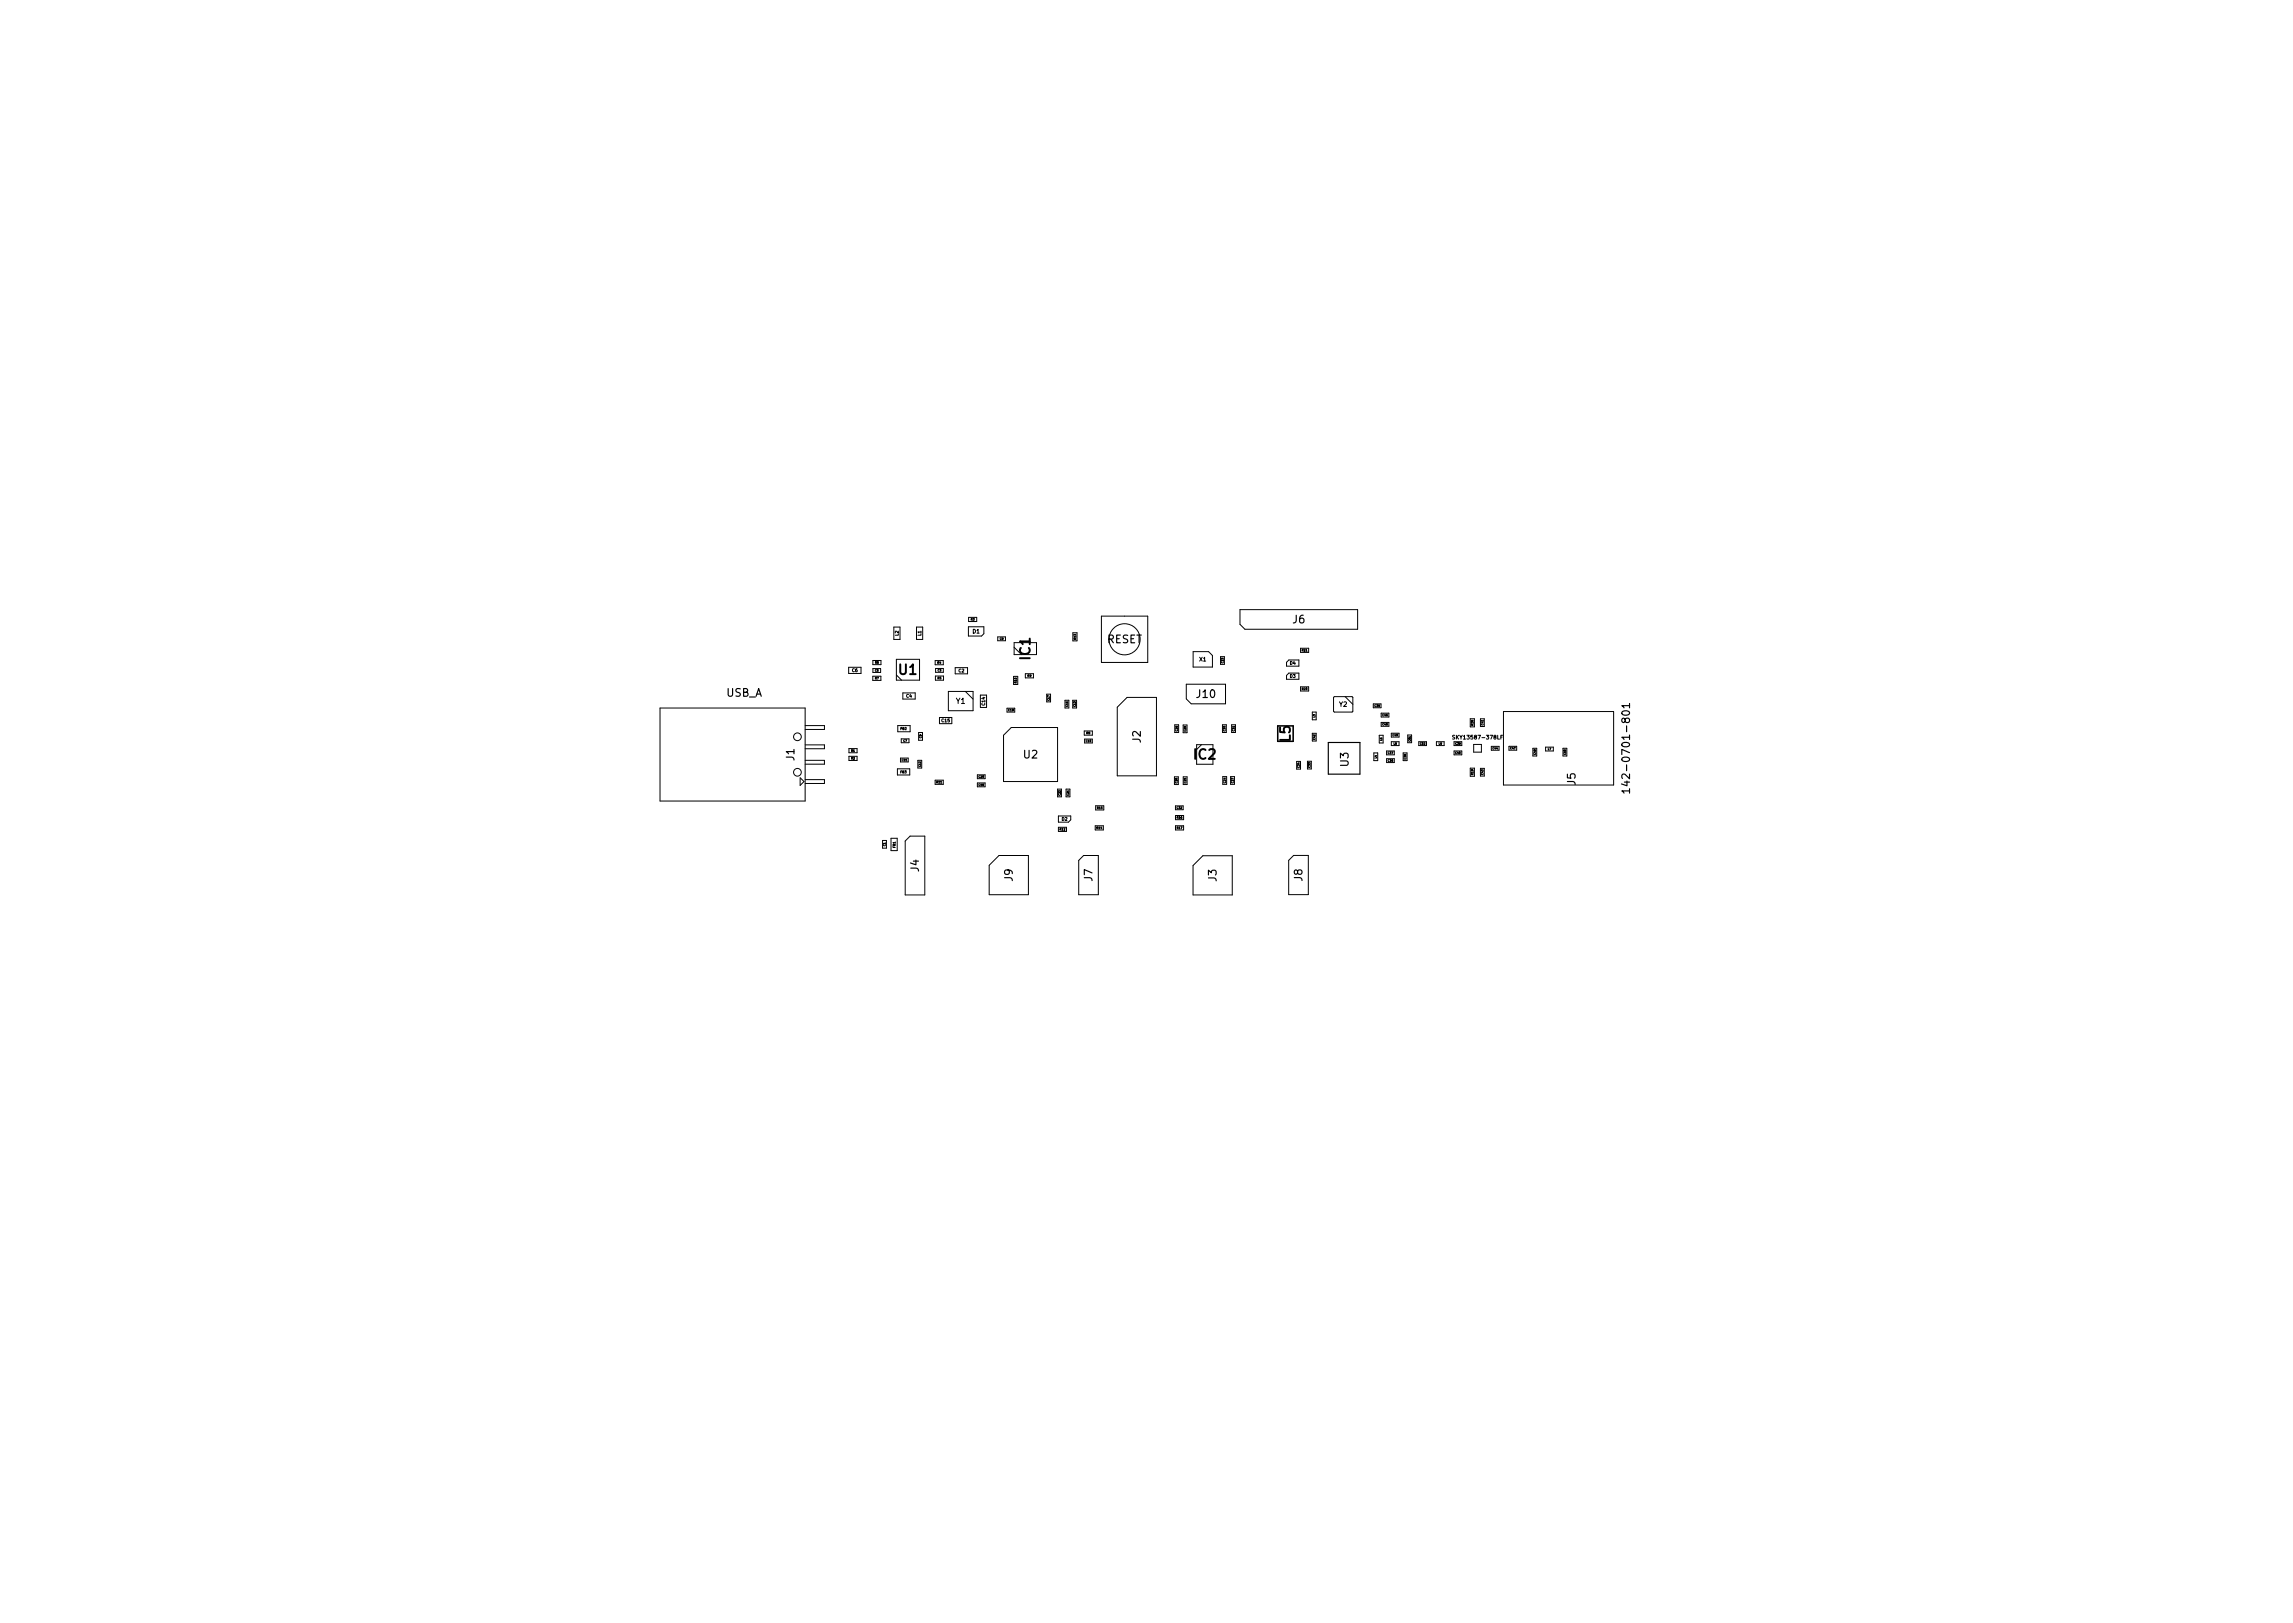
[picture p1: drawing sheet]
<svg xmlns="http://www.w3.org/2000/svg" width="297mm" height="210mm" viewBox="0 0 297 210" stroke-linecap="round" stroke-linejoin="round" font-family="sans-serif">
<defs><g id="words">
<g font-size="1.8">
<text x="116.5" y="87.4">U1</text>
<text x="133.5" y="85.4" transform="rotate(-90 133.5 85.4)">IC1</text>
<text x="154.7" y="98.4">IC2</text>
<text x="167.2" y="96.1" transform="rotate(-90 167.2 96.1)">L5</text>
</g>
<g font-size="1.4">
<text x="143.4" y="83.3">RESET</text>
<text x="167.5" y="80.7">J6</text>
<text x="94" y="90.2">USB_A</text>
<text x="155.1" y="90.4">J10</text>
<text x="102.9" y="98.5" transform="rotate(-90 102.9 98.5)">J1</text>
<text x="132.6" y="98.2">U2</text>
<text x="147.8" y="96.2" transform="rotate(-90 147.8 96.2)">J2</text>
<text x="174.7" y="99.1" transform="rotate(-90 174.7 99.1)">U3</text>
<text x="204.1" y="101.7" transform="rotate(-90 204.1 101.7)">J5</text>
<text x="211.1" y="101.3" transform="rotate(-90 211.1 101.3)">142-0701-801</text>
<text x="119" y="112.9" transform="rotate(-90 119 112.9)">J4</text>
<text x="131.2" y="114.1" transform="rotate(-90 131.2 114.1)">J9</text>
<text x="141.5" y="114.1" transform="rotate(-90 141.5 114.1)">J7</text>
<text x="157.6" y="114.2" transform="rotate(-90 157.6 114.2)">J3</text>
<text x="168.7" y="114.1" transform="rotate(-90 168.7 114.1)">J8</text>
</g>
<text font-size="1" x="123.9" y="91.2">Y1</text>
<text font-size=".8" x="173.5" y="91.5">Y2</text>
<g font-size=".7">
<text x="126" y="82">D1</text>
<text x="155.4" y="85.7">X1</text>
<text x="188.6" y="95.8">SKY13587-378LF</text>
</g>
<g font-size=".6">
<text x="116.4" y="82.4" transform="rotate(-90 116.4 82.4)">L2</text>
<text x="119.3" y="82.4" transform="rotate(-90 119.3 82.4)">L1</text>
<text x="110.4" y="87">C6</text>
<text x="124.2" y="87.1">C2</text>
<text x="167.1" y="87.8">D3</text>
<text x="167.1" y="86.1">D4</text>
<text x="117.4" y="90.4">C4</text>
<text x="122" y="93.5">C15</text>
<text x="127.6" y="91.4" transform="rotate(-90 127.6 91.4)">C14</text>
<text x="137.6" y="106.3">D2</text>
</g>
<g font-size=".4">
<text x="125.8" y="80.4">R3</text>
<text x="139.4" y="82.8" transform="rotate(-90 139.4 82.8)">R13</text>
<text x="113.4" y="88">R7</text>
<text x="113.4" y="86">R6</text>
<text x="121.4" y="86">R4</text>
<text x="121.5" y="88">R5</text>
<text x="131.7" y="88.5" transform="rotate(-90 131.7 88.5)">R10</text>
<text x="133.1" y="87.7">R9</text>
<text x="168.7" y="89.4">R20</text>
<text x="168.7" y="84.4">R21</text>
<text x="116.6" y="94.5">FB2</text>
<text x="140.7" y="95.1">R8</text>
<text x="190.9" y="94" transform="rotate(-90 190.9 94)">R18</text>
<text x="110.3" y="98.4">R2</text>
<text x="110.3" y="97.4">R1</text>
<text x="116.6" y="100.2">FB3</text>
<text x="121.3" y="101.5">R11</text>
<text x="190.9" y="100.4" transform="rotate(-90 190.9 100.4)">R19</text>
<text x="137.3" y="107.6">R12</text>
<text x="142.1" y="107.4">R14</text>
<text x="142.1" y="104.8">R15</text>
<text x="152.5" y="107.4">R17</text>
<text x="152.5" y="106">R16</text>
<text x="116" y="109.8" transform="rotate(-90 116 109.8)">FB1</text>
</g>
<g font-size=".3">
<text x="129.5" y="82.9">C8</text>
<text x="113.4" y="87">C5</text>
<text x="121.5" y="87">C3</text>
<text x="158.5" y="85.9" transform="rotate(-90 158.5 85.9)">C23</text>
<text x="119.4" y="95.6" transform="rotate(-90 119.4 95.6)">C9</text>
<text x="130.6" y="92.1">C19</text>
<text x="136" y="90.7" transform="rotate(-90 136 90.7)">C17</text>
<text x="138.3" y="91.5" transform="rotate(-90 138.3 91.5)">C16</text>
<text x="139.3" y="91.5" transform="rotate(-90 139.3 91.5)">C13</text>
<text x="152.6" y="94.7" transform="rotate(-90 152.6 94.7)">C28</text>
<text x="153.6" y="94.7" transform="rotate(-90 153.6 94.7)">C29</text>
<text x="158.7" y="94.7" transform="rotate(-90 158.7 94.7)">C30</text>
<text x="159.9" y="94.7" transform="rotate(-90 159.9 94.7)">C31</text>
<text x="170.4" y="95.8" transform="rotate(-90 170.4 95.8)">C42</text>
<text x="170.4" y="93" transform="rotate(-90 170.4 93)">L3</text>
<text x="178.1" y="91.6">C35</text>
<text x="179" y="96" transform="rotate(-90 179 96)">L6</text>
<text x="179.1" y="92.8">C46</text>
<text x="179.1" y="94">C45</text>
<text x="180.4" y="95.4">C49</text>
<text x="192.2" y="93.9" transform="rotate(-90 192.2 93.9)">C41</text>
<text x="116.8" y="98.6">C11</text>
<text x="117" y="96.1">C7</text>
<text x="119.3" y="99.3" transform="rotate(-90 119.3 99.3)">C12</text>
<text x="126.8" y="100.8">C20</text>
<text x="126.8" y="101.8">C18</text>
<text x="140.7" y="96.1">C10</text>
<text x="152.5" y="101.5" transform="rotate(-90 152.5 101.5)">C26</text>
<text x="153.7" y="101.5" transform="rotate(-90 153.7 101.5)">C25</text>
<text x="158.8" y="101.4" transform="rotate(-90 158.8 101.4)">C24</text>
<text x="159.8" y="101.4" transform="rotate(-90 159.8 101.4)">C27</text>
<text x="168.3" y="99.5" transform="rotate(-90 168.3 99.5)">C34</text>
<text x="169.7" y="99.4" transform="rotate(-90 169.7 99.4)">C33</text>
<text x="178.3" y="98.2" transform="rotate(-90 178.3 98.2)">L4</text>
<text x="179.8" y="98.7">C36</text>
<text x="179.8" y="97.7">C37</text>
<text x="180.5" y="96.5">L8</text>
<text x="182.1" y="98.4" transform="rotate(-90 182.1 98.4)">C38</text>
<text x="182.7" y="96" transform="rotate(-90 182.7 96)">C51</text>
<text x="184" y="96.5">C52</text>
<text x="186.4" y="96.5">L9</text>
<text x="188.5" y="97.7">C40</text>
<text x="188.5" y="96.5">C39</text>
<text x="192.2" y="100.4" transform="rotate(-90 192.2 100.4)">C43</text>
<text x="193.4" y="97.1">C44</text>
<text x="195.7" y="97.1">C47</text>
<text x="198.9" y="97.8" transform="rotate(-90 198.9 97.8)">C48</text>
<text x="200.5" y="97.2">L7</text>
<text x="202.8" y="97.8" transform="rotate(-90 202.8 97.8)">C50</text>
<text x="137.4" y="103" transform="rotate(-90 137.4 103)">C22</text>
<text x="138.5" y="103" transform="rotate(-90 138.5 103)">C21</text>
<text x="152.5" y="104.8">C32</text>
<text x="114.7" y="109.6" transform="rotate(-90 114.7 109.6)">C1</text>
</g>
</g></defs>
<g fill="none" stroke="#000" stroke-width=".13">
<path d="M125.5 80h1v.5h-1zM142.7 79.8h6v6h-6zM160.6 79h15.3v2.5h-14.6l-.7-.6zM85.5 91.7h18.8v12.1h-18.8zM104.3 96.5h2.5v.5h-2.5M104.3 94h2.5v.5h-2.5M104.3 98.5h2.5v.5h-2.5M109.9 86.4h1.6v.8h-1.6zM110 98h1v.5h-1zM110 97h1v.5h-1zM113.1 87.6h1v.5h-1zM113.1 85.6h1v.5h-1z"/>
<path d="M113.1 86.6h1v.5h-1zM115.8 81.2h.8v1.6h-.8zM116.1 85.4h3v2.7h-3zM116.1 87.4l.7 .7M116.2 99.6h1.6v.8h-1.6zM116.3 94h1.6v.8h-1.6zM116.7 98.2h1v.5h-1zM116.8 95.7h1v.5h-1zM117 89.8h1.6v.8h-1.6zM118.7 81.2h.8v1.6h-.8zM118.9 98.5h.5v1h-.5zM119 94.9h.5v1h-.5z"/>
<path d="M121.1 85.6h1.1v.5h-1.1zM121.2 87.6h1v.5h-1zM121.2 86.6h1v.5h-1zM121.7 92.9h1.6v.8h-1.6zM122.9 89.6h3.2v2.5h-3.2zM123.7 86.5h1.6v.8h-1.6zM125.1 89.6l1 1M125.5 81.2h2v.9l-.3 .3h-1.7zM127 90h.8v1.6h-.8zM129.2 82.5h1v.5h-1zM130.5 91.7h1v.5h-1zM131 94.2h6v7h-7v-6z"/>
<path d="M131.3 87.6h.5v1.1h-.5zM131.4 83.3h2.9v1.5h-2.9zM131.4 83.9l.9 .9M132.8 87.3h1.1v.5h-1.1zM135.6 89.9h.5v1h-.5zM138 90.7h.5v1h-.5zM139 90.7h.5v1h-.5zM139 82h.5v1h-.5zM140.5 94.7h1v.5h-1zM140.5 95.7h1v.5h-1zM146 90.3h3.8v10.2h-5.1v-8.9zM152.2 93.9h.5v1h-.5z"/>
<path d="M153.3 93.9h.5v1h-.5zM153.7 88.6h5.1v2.6h-4.5l-.6-.7zM154.6 84.4h2l.5 .5v1.5h-2.5zM158.1 85.1h.5v1h-.5zM158.4 93.9h.5v1h-.5zM159.5 93.9h.5v1h-.5zM167 85.5h1.3v.8h-1.6v-.5zM167 87.2h1.3v.8h-1.6v-.5zM168 98.6h.5v1h-.5zM168.5 84h1v.5h-1zM168.5 89h1v.5h-1zM169.4 98.6h.5v1h-.5z"/>
<path d="M170 92.2h.5v1h-.5zM170 95h.5v1h-.5zM172.7 90.3l.2-.1h2.3l.1 .1v1.8l-.1 .1h-2.3l-.2-.1zM174.3 90.2l1 1M177.9 91.2h1v.5h-1zM178 97.5h.5v1h-.5zM178.7 95.3h.5v1h-.5zM178.9 92.4h1v.5h-1zM178.9 93.6h1v.5h-1zM179.6 97.3h1v.5h-1zM179.6 98.3h1v.5h-1zM180.2 96.1h1v.5h-1z"/>
<path d="M180.2 95h1v.5h-1zM181.8 97.5h.5v1h-.5zM182.4 95.2h.5v1h-.5zM183.8 96.1h1v.5h-1zM186.1 96.1h1v.5h-1zM188.4 97.3h1v.5h-1zM188.4 96.1h1v.5h-1zM188.5 95.3h-.3a.21 .21 0 0 0 .2 .3v.1h-.2M190.5 93.1h.5v1.1h-.5zM190.5 99.5h.5v1.1h-.5zM190.9 96.4h1v1h-1zM191.8 99.5h.5v1h-.5z"/>
<path d="M191.8 93.1h.5v1h-.5zM193.2 96.7h1v.5h-1zM194.4 95.5h.2M194.7 95.2h-.3v.5M194.8 92.2h14.2v9.5h-14.2zM195.5 96.7h1v.5h-1zM198.6 96.9h.5v1h-.5zM200.2 96.8h1v.5h-1zM202.5 96.9h.5v1h-.5zM103.7 100.7l.4 .5-.4 .5v-.9M104.3 101h2.5v.5h-2.5M114.3 108.9h.5v1h-.5z"/>
<path d="M115.4 108.6h.8v1.6h-.8zM117.3 109l.6-.7h1.9v7.6h-2.5zM121.1 101.1h1.1v.5h-1.1zM126.6 100.4h1v.5h-1zM126.6 101.4h1v.5h-1zM128.1 112.1l1.3-1.3h3.8v5.1h-5.1zM137 102.2h.5v1h-.5zM137.1 107.2h1.1v.5h-1.1zM137.1 105.7h1.6v.5l-.3 .3h-1.3zM138.1 102.2h.5v1h-.5zM140.4 110.8h1.9v5.1h-2.6v-4.4zM141.9 107h1v.5h-1z"/>
<path d="M141.9 104.4h1.1v.5h-1.1zM152.1 100.6h.5v1h-.5zM152.3 104.4h1v.5h-1zM152.3 107h1v.5h-1zM152.3 105.6h1v.6h-1zM153.3 100.6h.5v1h-.5zM155.8 110.9h3.8v5h-5v-3.8zM158.4 100.6h.5v1h-.5zM159.4 100.6h.5v1h-.5zM167.6 110.8h1.9v5.1h-2.6v-4.4z"/>
<circle cx="103.3" cy="95.4" r=".5"/>
<circle cx="145.7" cy="82.8" r="2.02"/>
<circle cx="103.3" cy="100" r=".5"/>
</g>
<path d="M172.1 96.2h4.1v4.1h-4.1zM210.1 92.2a.59 .59 0 0 1 1 .2 .57 .57 0 0 1-1-.1zM211.1 91.4h-1l.3 .3M211.1 91.1v.6M210.8 101.2v.6l-.8-.2M211.1 102.5h-1l.3 .2M211.1 102.2v.5" fill="none" stroke="#000" stroke-width=".15"/>
<use href="#words"/>
</svg>
